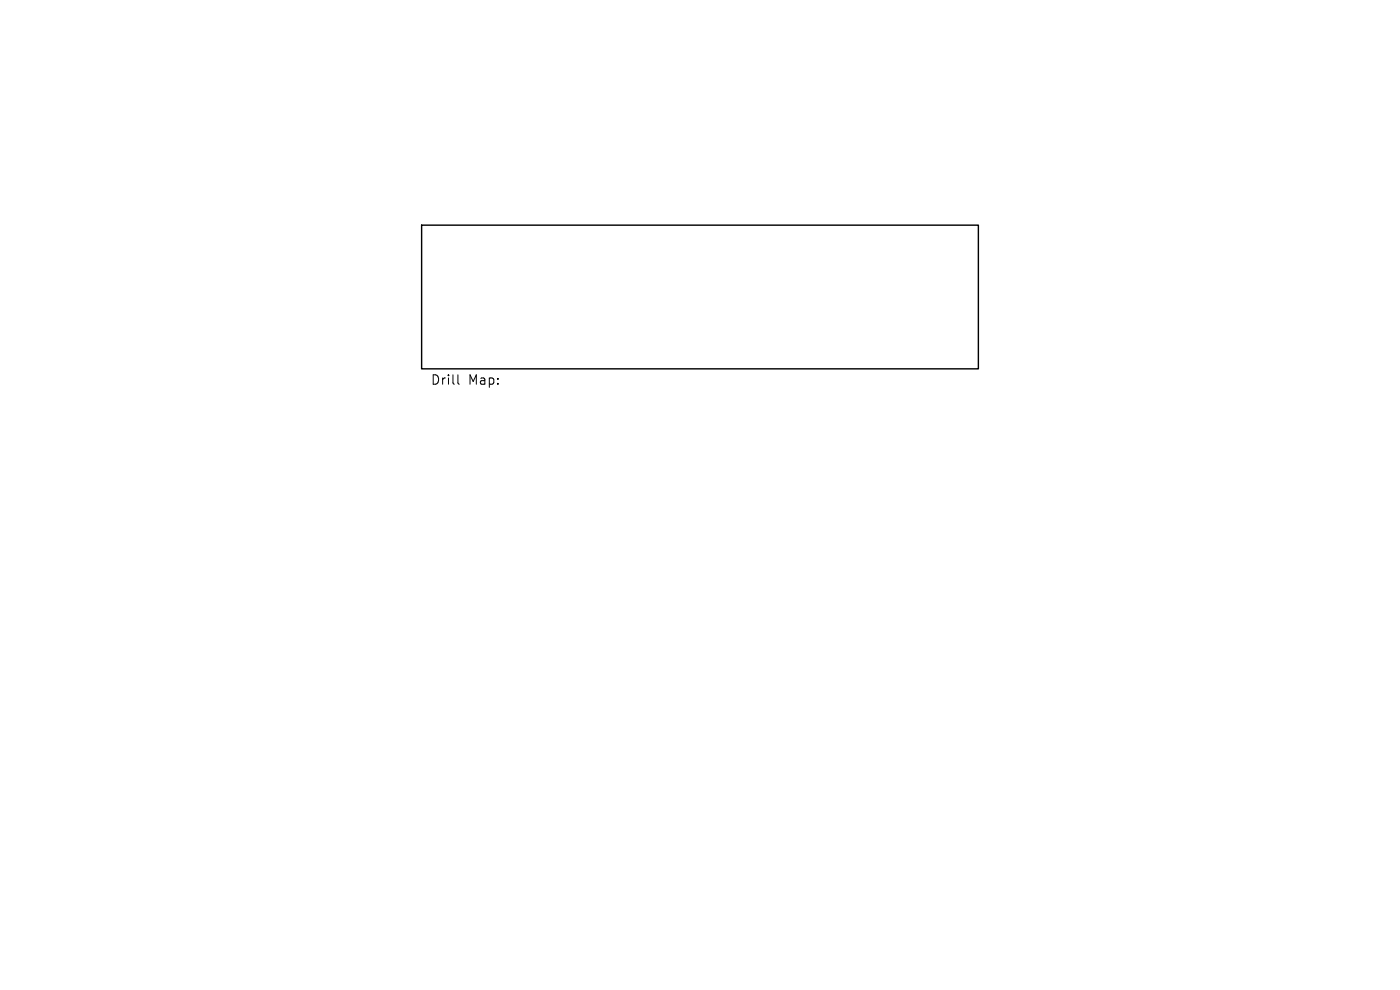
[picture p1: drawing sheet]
<svg xmlns="http://www.w3.org/2000/svg" width="297mm" height="210mm" viewBox="0 0 297 210" stroke-linecap="round" stroke-linejoin="round" font-family="sans-serif">
<defs><g id="words">
<g font-size="2.8">
<text x="91.3" y="81.9">Drill</text>
<text x="99.3" y="81.9">Map:</text>
</g>
</g></defs>
<path d="M89.4 47.8h118.2v30.4h-118.2z" fill="none" stroke="#000" stroke-width=".3"/>
<path d="M97.1 79.5v1.7l.3 .3" fill="none" stroke="#000" stroke-width=".21"/>
<use href="#words"/>
</svg>
